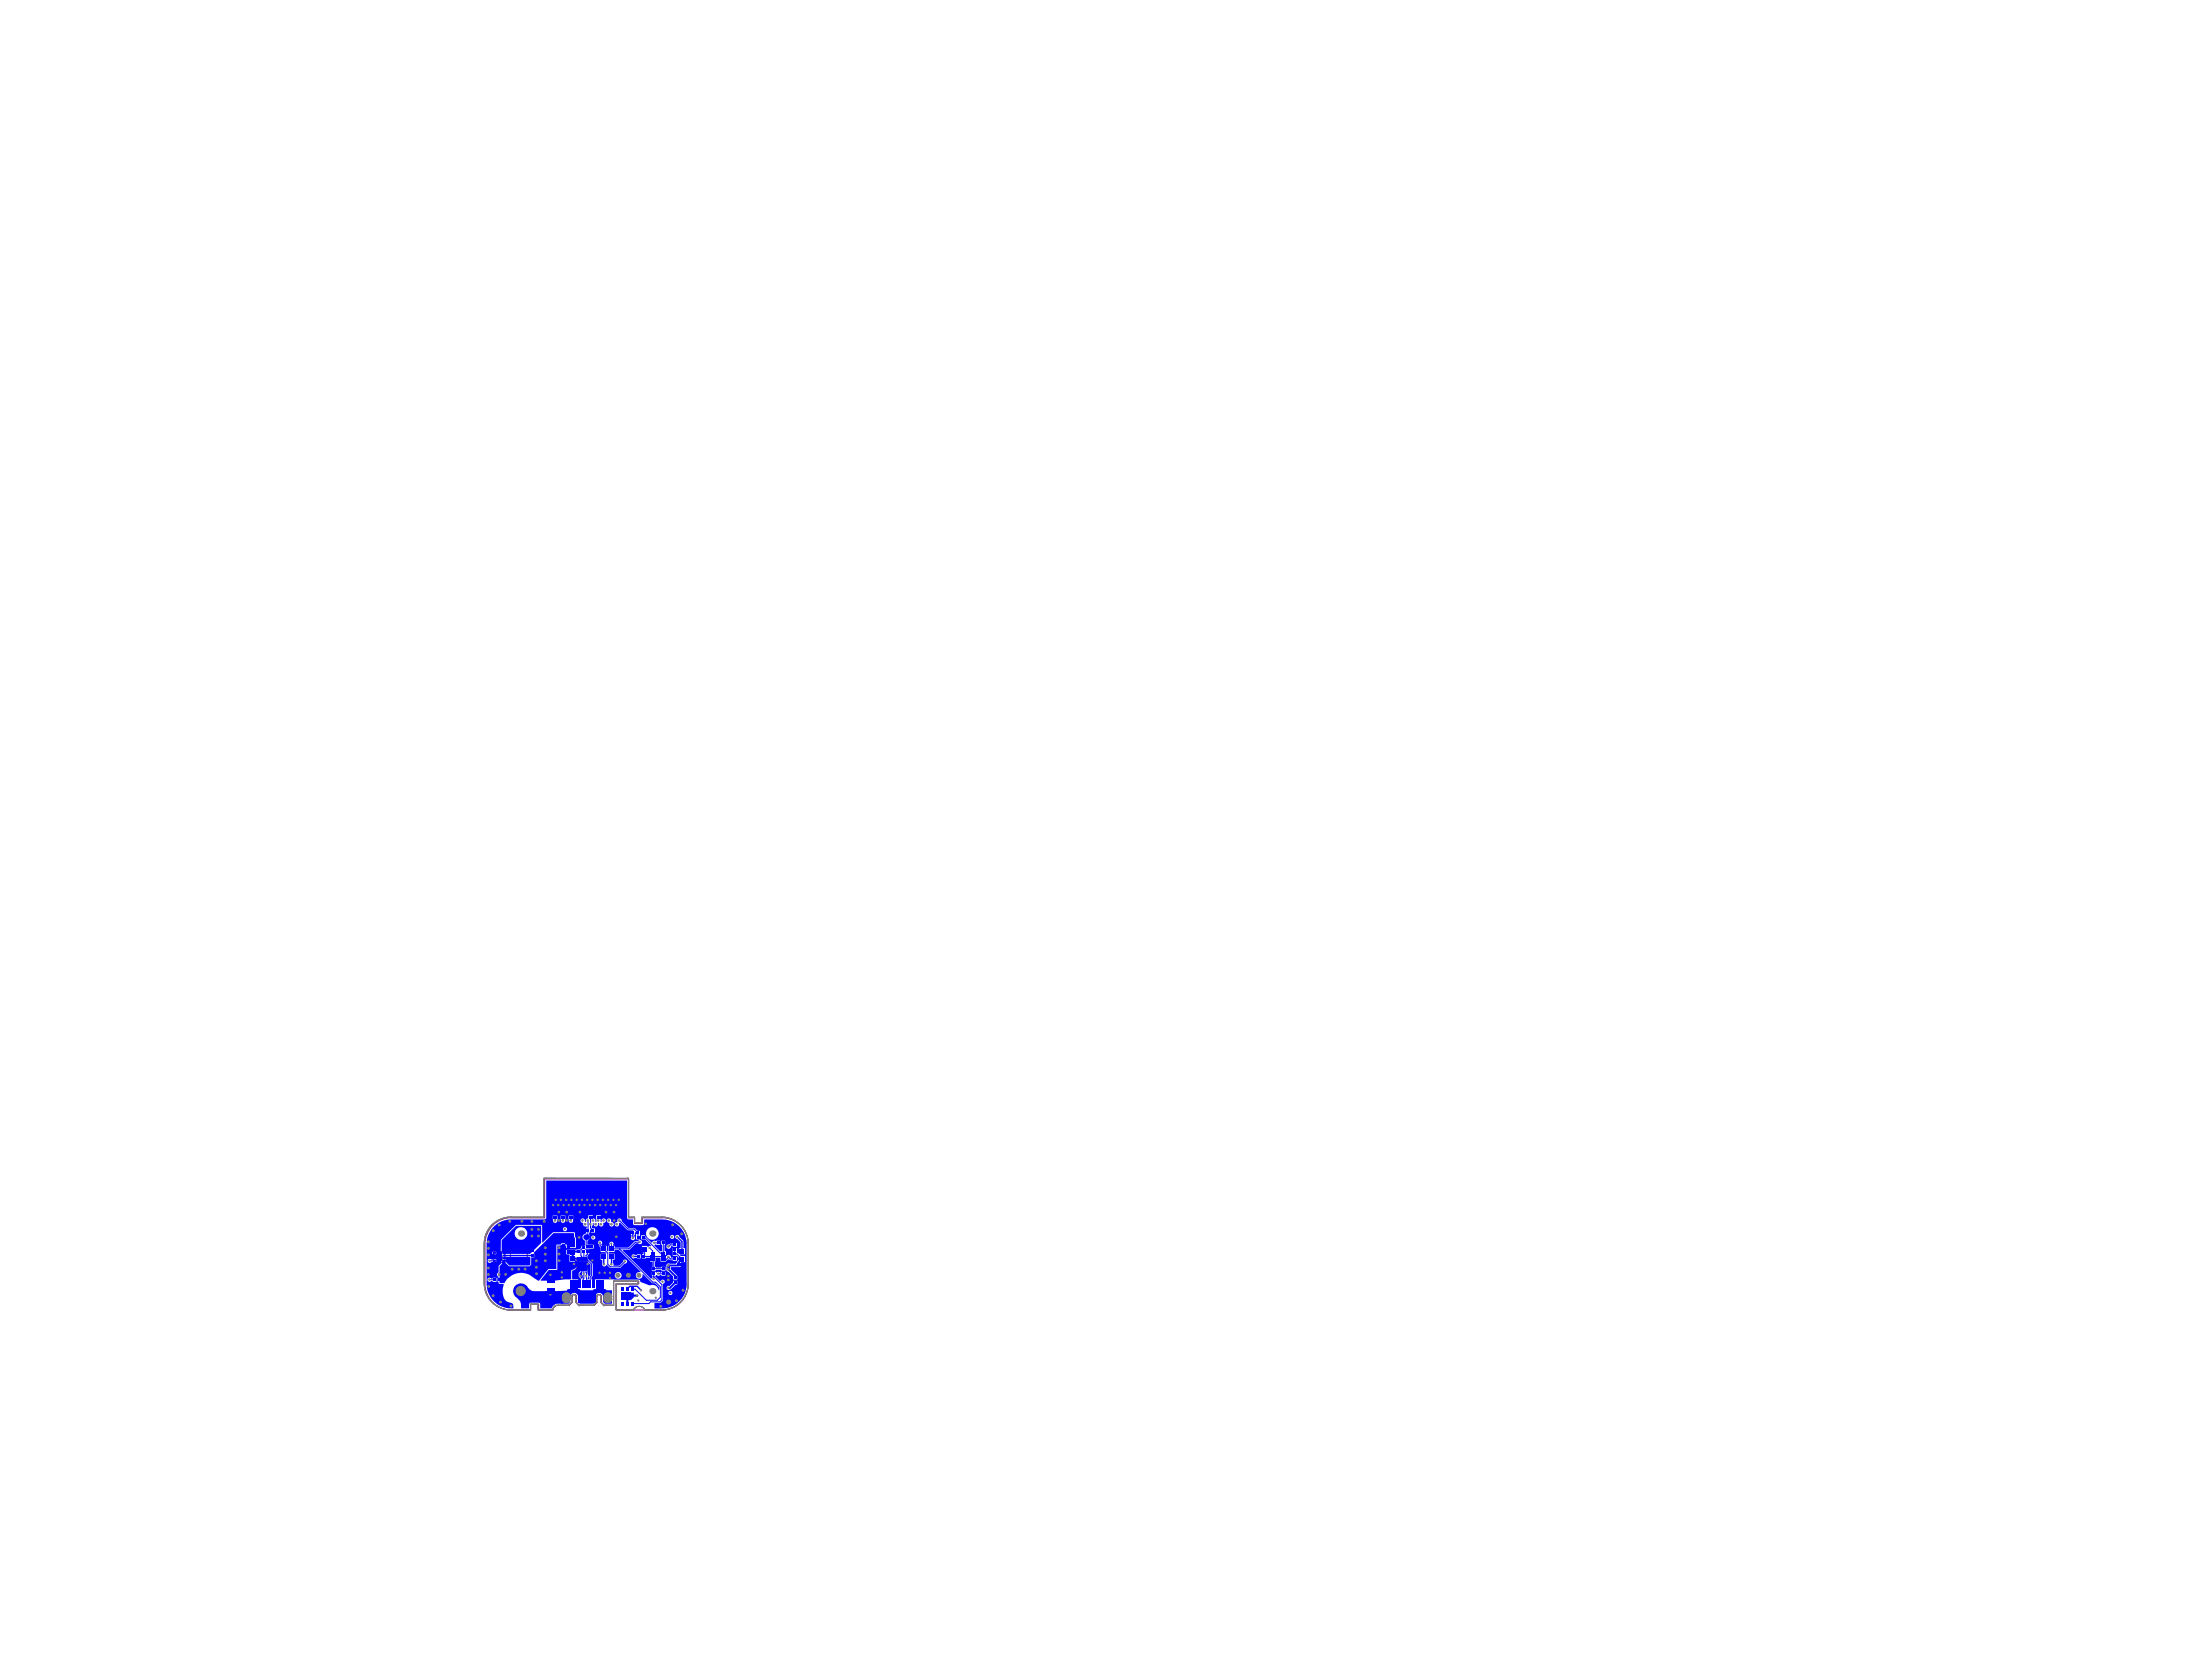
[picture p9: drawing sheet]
<svg xmlns="http://www.w3.org/2000/svg" width="269mm" height="206mm" viewBox="0 0 269 206" stroke-linecap="round" stroke-linejoin="round" font-family="sans-serif">
<path d="M60.4 150.3a3.4 3.4 0 0 1 2.3-1l4.1 .1v-4.8h10.3v4.8h.8v.7h.9v-.7l2.4-.1a3.3 3.3 0 0 1 3.3 3.3v4.9a3.2 3.2 0 0 1-3.3 3.2h-2a.82 .82 0 0 0-1.5 0h-2.1v-3.1l2.7-.1v-.3h-3v3h-1.2l-.4-.4 .1-.7a.26 .26 0 0 0-.3-.3 .26 .26 0 0 0-.3 .3v.7l-.3 .4h-1.9l-.3-.4v-.7a.26 .26 0 0 0-.3-.3 .26 .26 0 0 0-.2 .3v.7l-.4 .4h-1.4a.72 .72 0 0 0-.6 .5h-1.7l-.1-.7h-.9v.7h-2.4a3.2 3.2 0 0 1-3.3-3.2v-4.9a3.2 3.2 0 0 1 1-2.3z" fill="none" stroke="#808080" stroke-width=".12"/>
<g fill="none" stroke="#800080" stroke-width=".12">
<path d="M60.6 153.6h1.4v1.3h-1.4zM62.7 152.9h2v2.1h-2zM62.8 149.4a3.2 3.2 0 0 0-3.3 3.2v4.9a3.2 3.2 0 0 0 3.3 3.3M62.8 149.4h4.1v-4.7h10.3v4.7h.7v.7h1v-.7h2.4M70.2 159.1v.7l-.3 .4h-1.4a.64 .64 0 0 0-.6 .5h-1.8v-.7h-.9v.7h-2.4M70.5 158.8l-.2 .1-.1 .2M70.5 158.8l.1 .1 .2 .2M70.5 158.8a.28 .28 0 0 1 .3 .3M70.7 154.4h1.4v1.4h-1.4zM70.8 159.1v.7l.3 .4h1.8l.4-.4-.1-.7M73.5 158.8l.2 .1 .1 .2M73.5 158.8l-.1 .1-.2 .2"/>
<path d="M73.5 158.8l-.2 .1-.1 .2M73.5 158.8a.28 .28 0 0 1 .3 .3M73.8 159.1v.7l.4 .4h1.1v-3h3.1v.3h-2.7v3.2h5.6M81.3 149.4a3.2 3.2 0 0 1 3.2 3.2v4.9a3.2 3.2 0 0 1-3.2 3.3"/>
<circle cx="61.4" cy="154.4" r=".26"/>
<circle cx="71.3" cy="154.9" r=".26"/>
</g>
<g fill="#00f">
<path d="M77.4 158.6h.4v.6l-.4 .4z"/>
<path d="M70.2 155.9l.3-.1 .3-.2h.4v.4l-.2 .2v.5l.3 .3h-1.1z"/>
<path d="M61.8 154.3l3.3-.1v.1v.9l-.1 .1h-2.5l-.4-.4a.37 .37 0 0 0-.3-.5z"/>
<path d="M63.2 157.9a.98 .98 0 0 1 1.6 .1 .95 .95 0 0 0 .8 .4l9.5-.1v1.7h-.9l-.2-.2v-.6a.49 .49 0 0 0-.4-.6 .49 .49 0 0 0-.6 .5v.7l-.2 .2h-1.6l-.2-.2v-.6a.49 .49 0 0 0-.5-.6 .49 .49 0 0 0-.5 .5v.7l-.2 .2h-1.3a.85 .85 0 0 0-.8 .5h-1.4v-.5l-.2-.2-1 .1-.1 .1v.5h-1a1.49 1.49 0 0 0-.8-1.5 1.05 1.05 0 0 1 0-1.1z"/>
<path d="M61.7 154.6h.3v.4l.5 .4h2.5l.2-.2v-.9h.4v-.5l-.1-.1 2.4-2.4h2.6v.5l.1 .2v1h-1v-.3h-.2v-.1h-.5l-.1 .1h-.5v3h-1l-1.1 1.4-.7-.3a2.27 2.27 0 0 0-3.6 .6h-.6v-2l.3-.4z"/>
<path d="M61.6 152.2l1.7-1.8h3.1v2.1l-1.3 1.4h-3.4l-.1-.3zM63.2 151.4a.78 .78 0 0 0 1.5 0 .78 .78 0 0 0-1.5 0z"/>
<path d="M60.6 150.5a3 3 0 0 1 2.2-.9h4.1h.1l.1-.2v-4.5h9.9v4.7h.7v.6l.2 .1h1.1l.1-.7h2.6a3.1 3.1 0 0 1 2.6 3v4.9a2.98 2.98 0 0 1-2.2 2.9l-1.8 .2v-.7h.8l.3-.4v-2a.25 .25 0 0 0 .1-.4 .25 .25 0 0 0-.4 .1h-.1l-.6-.6 .1-.1 .1-.1 .2 .2 .2-.2h.2v.1h.5v-.4h-.5v.1l-.4-.1-.2 .1-.1-.1h-.5v.4h.1v.2l-.2 .2-3.5-3.4 .1-.1h.7l.9-.8h.3a.26 .26 0 0 0 .4-.1 .26 .26 0 0 0-.2-.3v-1.2h-.3l-.4-.3h-.8l-.8-.9a.27 .27 0 0 0-.3-.3 .27 .27 0 0 0-.2 .4 .34 .34 0 0 0-.3 .5 .27 .27 0 0 0 .4 .1 .27 .27 0 0 0 .1-.4l.1-.1 .9 .9 .7 .1h-.2v.7a.26 .26 0 0 0 0 .4 .26 .26 0 0 0 .4 0 .26 .26 0 0 0 0-.4v-.5h.1l.1 .9h.4v.1l-.1 .1h-.5l-.8 .8h-1.7v-.2l-.1-.1a.27 .27 0 0 0 0-.4 .27 .27 0 0 0-.4 0 .27 .27 0 0 0 0 .4l-.2 .1v.6l-.1 .1-.1-.2v-.5h-.6l-.1-.1a.27 .27 0 0 0 .1-.4 .27 .27 0 0 0-.3-.1 .27 .27 0 0 0-.2 .3l.1 .3 .2 .2v.5h.6l.1 .2h-.7v.8h.2v.5a.29 .29 0 0 0 .2 .3 .29 .29 0 0 0 .4-.2l.4 .4h1.2l.6-.6a.25 .25 0 0 0 .3-.2 .25 .25 0 0 0-.3-.3 .25 .25 0 0 0-.2 .3l-.5 .5h-.6l-.2-.3v-.4h.2v-.8h-.7v-.1l.7-.1v-.2h.6l2.6 2.6v.1a.42 .42 0 0 0-.6 .4 .42 .42 0 0 0 .5 .4 .42 .42 0 0 0 .4-.5v-.1l1.1 1.1 .4 .1 .5 .5v.3h-.1a.75 .75 0 0 0-1-.6l-1.2-.4v-.2l-.2-.1h-5.8v-.2l.2-.3v-1.4l-.7-.7v-.3l.1-.3h.2v-.4h-.5l-.1-.2h1.1v-.5h-.8v-.5a.46 .46 0 0 0 .2-.7l.1-.6h.2v.3h.4v-.5h-.2l-.2-.1 .2-.5h.1a.3 .3 0 0 0 .3 .4 .3 .3 0 0 0 .2-.4h.1a.27 .27 0 0 0 .3 .4 .27 .27 0 0 0 .2-.4 .34 .34 0 0 0 .3-.5 .31 .31 0 0 0-.4 0 .31 .31 0 0 0-.1 .3h-.1l.1-.8h-.6v.8h-.1l-.1-.3-.2-.1v-.4h-.6v.4l-.2 .1-.1 .3h-.1a.28 .28 0 0 0-.1-.4 .28 .28 0 0 0-.4 .2 .28 .28 0 0 0 .3 .4 .37 .37 0 0 0 .4 .4v.2h-.1l.1 .7a.44 .44 0 0 0-.5 .3 .44 .44 0 0 0 .3 .5v.6l-.4 .1v.2l-.2 .2-1.7 .1v.5h.4v.9h.7v-.2h.1v.1h1.3l.5 .5v1.3l-.2 .1v.4h-.1l-.1-.1 .1-.3-.1-.2v-.9h-.6v.6l-.1 .2 .1 .2v.3l-.1 .1-.3-.3v-.3l.2-.2v-.6h-.6a.71 .71 0 0 1-.6 .4v1.1h-.8l-1.3 .1h-1.6l.9-1.3h1.1v-3h.4l.2-.1h.2l.1 .1h.2v.3h1.2v-.1v-1l-.1-.3v-.4l-.1-.1h-2.6l-1.3 1.3-.1-.1v-2l-.1-.1h-3.1l-1.8 1.8v1.5l.1 .6-.1 .4a.83 .83 0 0 1-.3 .8v.7a.28 .28 0 0 0-.2 .3 .28 .28 0 0 0 .2 .3v.1h-.1v.5h.1v.1l.1 .1h.5l-.1 .5a1.68 1.68 0 0 0 .6 1.7l.3 .1a.39 .39 0 0 1 .4 .5v.2h-.2a3 3 0 0 1-3.1-3l.1-5.3a2.95 2.95 0 0 1 .8-1.7zM69.8 149.2v.4a.31 .31 0 0 0 .3 .5 .31 .31 0 0 0 .3-.5v-.4zM68.8 149.2v.4a.31 .31 0 0 0 .3 .5 .31 .31 0 0 0 .3-.5v-.4zM67.9 149.2v.4a.31 .31 0 0 0 .2 .5 .31 .31 0 0 0 .3-.5v-.4zM74.6 149.6a.34 .34 0 0 0 .2 .5 .27 .27 0 0 0 .2 .4 .27 .27 0 0 0 .4-.3 .27 .27 0 0 0-.4-.2v-.1a.27 .27 0 0 0-.1-.4 .27 .27 0 0 0-.3 .1zM69.1 150.8a.25 .25 0 0 0 .5 0 .25 .25 0 0 0-.5 0zM82.3 151.8a.25 .25 0 0 0 .5 0 .25 .25 0 0 0-.5 0zM72.6 151.9a.25 .25 0 0 0 .5 0 .25 .25 0 0 0-.5 0zM79.3 151.4a.8 .8 0 0 0 1.6 0 .8 .8 0 0 0-1.6 0zM81.9 152.8a.3 .3 0 0 0 .1 .4 .3 .3 0 0 0 .4-.3h.2v.1h.5v-.5h-.5v.1h-.3zM78.7 151.6v.5h.5l.7 .8h-.2l-.2 .1v-.1h-.7v.7h.2v.3h-.2v.5l1-.1v.5h.3v.6h-.1v.5h.5v-.1l1.2 .1v-.5h-.5v.1h-.7v-.1h-.1l.1-1.1h.6v.5h.6l.3-.3 .6 .1v.1h.5v-.5h-.5v.1h-.2a.31 .31 0 0 0-.2-.3 .31 .31 0 0 0-.4 .1h-.1v-.6h-.1v-1.3h-.4l.1 1.3-.3 .1-.7-.8 .2-.1 .5 .1v-.6l-.8 .1-.2 .2-.8-.8v-.1zM83 151.6l-.1 .3 .6 .5v.8h-.2v.6l-.2-.1v-.6h-.5v1h.5l.2 .3v.2l-.3 .5-1-.1-.2 .3v.6l.8 .7v.4h.5v-.5l-.7-.7-.1-.3 1.3-.1v-.5h.5v-.8h-.5l-.2-.1 .1-.1h.6v-.7h-.2v-.9l-.6-.7-.2-.1zM60.5 153.6l-.1 .2 .4 .1a.18 .18 0 0 0 .2-.2 .18 .18 0 0 0-.2-.1zM77.6 154a.26 .26 0 0 0 0 .4 .26 .26 0 0 0 .4 0h.6v-.5h-.4v.1l-.4-.1zM59.9 154.5a.26 .26 0 0 0 .1 .4 .26 .26 0 0 0 .3-.1l.5 .1a.18 .18 0 0 0 .2-.2 .18 .18 0 0 0-.2-.2l-.5 .1-.2-.1zM75.5 156.5a.42 .42 0 0 0 .8 0 .42 .42 0 0 0-.8 0zM59.9 156.9a.26 .26 0 0 0 0 .3 .26 .26 0 0 0 .4 0h.2v.1h.4v-.5h-.4v.1l-.4-.1zM81.9 157.8a.3 .3 0 0 0 .1 .5 .3 .3 0 0 0 .4-.1l.5-.6h.2v-.4h-.5v.2l-.4 .4zM82 158.7a.3 .3 0 0 0 .6 0 .3 .3 0 0 0-.6 0z"/>
</g>
<path d="M60.7 152.1l-.3 .3M67.6 158.3v.5" fill="none" stroke="#00f" stroke-width=".16"/>
<path d="M61.9 155.6l-.1 .3M63.7 155.8h.1M64.5 155.7v.1" fill="none" stroke="#00f" stroke-width=".33"/>
<path d="M62.6 152.1v.2" fill="none" stroke="#00f" stroke-width=".13"/>
<path d="M67.6 157.1h.1" fill="none" stroke="#00f" stroke-width=".26"/>
<circle cx="69" cy="158.7" r=".32" fill="#00f"/>
<path d="M68.7 153.1l.2-.3h.2l.4 .4h1.4l.1-.1" fill="none" stroke="#00f" stroke-width=".15"/>
<path d="M61.9 154.1h3.4M68.1 149.3v.5M69.1 149.4v.4M70.1 149.3v.5M74.1 154.2l.1 1M75.1 154.2v1M77 158.1l.3-.3h.9l.5 .5M77.7 151.3v.6M77.8 154.2h.6M83.1 151.8l.6 .6v1.1" fill="none" stroke="#00f" stroke-width=".16"/>
<path d="M67.6 156.4v.7M69.7 153.6h.5M70.2 153.6l.1 .1-.1 .7h.9M70.3 152.8h-.1h-.5M70.6 156.5l.6 .5v.5M71 153.6h-.8M71.1 155.8h-.2l-.3 .3v.4M71.1 154.4h.1M73.6 156.2l-.8 .8v.5M78.2 159h-1.3l-.1 .1 .2 .1v.8" fill="none" stroke="#00f" stroke-width=".26"/>
<g fill="none" stroke="#00f" stroke-width=".12">
<path d="M60.1 154.7h.6M60.1 157h.6M71.6 153.1l-.3 .2v.8l.1 .1v.2M71.6 153.6l.1 .8M71.7 155.8l-.1 1.7M71.9 155.8l.1 1.7M72.1 153.6v.3l-.2 .2v.3l.7 .7v1.4l-.2 .2v.8M72.2 149.8v1.8l-.3 .2v1l.2 .2h.5M72.5 149.3v1.4l.3 .3M73.5 149.3v.5M73.7 152.5v.3l.9 1v1.3l.3 .3h1.2l.6-.6M76 149.8l1.1 1h.7l.5 .5v.5"/>
<path d="M76.1 153.2l4 4.1h.4l.6 .6v1.3l-.4 .3h-1.4l-1.3-1.3h-.3M78.3 151.8h.1M78.6 152.4h-.6l-.8 .8h-2.1v-.6M78.9 151.8h.2l1.9 2h.4v-1.3M79.1 153.3v.8l-.1 .1h2.4M79.8 153.1l.3 .4v.3M80.1 154.6l.2 .1v1h1.1M80.3 156.6l1 1v1.9l-.3 .2h-1.1l-.3 .3h-2M80.3 156.3l-.1 .7M80.3 152.4l.5 .1M80.8 156.3h.1M80.8 156.3h.6"/>
<path d="M82.8 154.5h-.5l-.2-.2-.4 .3h-.3M82.8 152.8h-.5l-.2 .2"/>
</g>
<path d="M82.1 155.8l.8 .8v.2M82.1 155.3h1.2M82.9 157.4l-.7 .6h-.1M83.7 154.5l-.4 .4v.3" fill="none" stroke="#00f" stroke-width=".23"/>
<path d="M82.1 155.3h.1M82.8 153.4v.5h.3l.6 .6" fill="none" stroke="#00f" stroke-width=".13"/>
<path d="M60 152.4h.4M61.8 155.9l-.5 .5M61.8 155.7l2.7 .1M61.9 154.7v.9M69.8 158.3h1.3M70.6 156.5h.1M72.9 158.3h1.4M82.1 155.3v.5" fill="none" stroke="#00f" stroke-width=".33"/>
<path d="M62.6 152.3l1.1 1M69 158.7v1" fill="none" stroke="#00f" stroke-width=".64"/>
<path d="M67 158.4h1.2v.8h-1.2z" fill-rule="evenodd" fill="#00f"/>
<circle cx="64" cy="158.4" r=".7" fill="none" stroke="#00f" stroke-width=".33"/>
<g fill="#808080">
<circle cx="75.9" cy="147.2" r=".15"/>
<circle cx="75.6" cy="147.9" r=".15"/>
<circle cx="75.3" cy="147.2" r=".14"/>
<circle cx="75" cy="147.9" r=".15"/>
<circle cx="74.7" cy="147.2" r=".15"/>
<circle cx="74.3" cy="147.9" r=".14"/>
<circle cx="74" cy="147.2" r=".15"/>
<circle cx="73.7" cy="147.9" r=".15"/>
<circle cx="73.4" cy="147.2" r=".14"/>
<circle cx="73" cy="147.9" r=".15"/>
<circle cx="72.7" cy="147.2" r=".15"/>
<circle cx="72.4" cy="147.9" r=".14"/>
<circle cx="72.1" cy="147.2" r=".15"/>
<circle cx="71.8" cy="147.9" r=".15"/>
<circle cx="71.4" cy="147.2" r=".14"/>
<circle cx="71.1" cy="147.9" r=".15"/>
<circle cx="70.8" cy="147.2" r=".15"/>
<circle cx="70.5" cy="147.9" r=".15"/>
<circle cx="70.1" cy="147.2" r=".14"/>
<circle cx="69.8" cy="147.9" r=".15"/>
<circle cx="69.5" cy="147.2" r=".15"/>
<circle cx="69.2" cy="147.9" r=".14"/>
<circle cx="68.9" cy="147.2" r=".15"/>
<circle cx="68.5" cy="147.9" r=".15"/>
<circle cx="68.2" cy="147.2" r=".14"/>
<circle cx="67.9" cy="147.9" r=".15"/>
<circle cx="71.1" cy="151.8" r=".17"/>
<circle cx="72.1" cy="155.1" r=".15"/>
<circle cx="71.6" cy="156.3" r=".15"/>
<circle cx="72" cy="156.6" r=".14"/>
<circle cx="78.4" cy="159.6" r=".15"/>
<circle cx="78.7" cy="158.3" r=".15"/>
<circle cx="78.2" cy="159" r=".15"/>
<circle cx="64.1" cy="149.9" r=".18"/>
<circle cx="62.6" cy="149.9" r=".18"/>
<circle cx="61.3" cy="150.3" r=".18"/>
<circle cx="80.2" cy="156.9" r=".15"/>
<circle cx="80.5" cy="159.2" r=".14"/>
<circle cx="73.6" cy="156.2" r=".15"/>
<circle cx="74.1" cy="155.1" r=".15"/>
<circle cx="71.8" cy="150.2" r=".16"/>
<circle cx="70" cy="149.8" r=".16"/>
<circle cx="69.6" cy="149.8" r=".16"/>
<circle cx="73.1" cy="150.2" r=".16"/>
<circle cx="73.4" cy="149.8" r=".16"/>
<circle cx="74.1" cy="149.8" r=".16"/>
<circle cx="72.8" cy="149.8" r=".16"/>
<circle cx="72.5" cy="150.2" r=".16"/>
<circle cx="71.5" cy="149.8" r=".16"/>
<circle cx="72.1" cy="149.8" r=".16"/>
<circle cx="73.8" cy="150.2" r=".16"/>
<circle cx="69.3" cy="150.8" r=".14"/>
<circle cx="69.1" cy="149.8" r=".16"/>
<circle cx="68.6" cy="149.8" r=".16"/>
<circle cx="68.1" cy="149.8" r=".16"/>
<circle cx="82.1" cy="159.8" r=".31"/>
<circle cx="61.4" cy="159.8" r=".18"/>
<circle cx="60.5" cy="151" r=".18"/>
<circle cx="78.5" cy="152.4" r=".14"/>
<circle cx="76.7" cy="154.8" r=".15"/>
<circle cx="60" cy="157" r=".14"/>
<circle cx="60.1" cy="154.7" r=".14"/>
<circle cx="59.9" cy="156.4" r=".18"/>
<circle cx="59.9" cy="155.6" r=".17"/>
<circle cx="62.1" cy="156.4" r=".17"/>
<circle cx="63.7" cy="155.7" r=".18"/>
<circle cx="62.9" cy="155.7" r=".18"/>
<circle cx="64.5" cy="155.7" r=".18"/>
<circle cx="65.3" cy="150.9" r=".18"/>
<circle cx="65.3" cy="151.7" r=".17"/>
<circle cx="68.6" cy="153.9" r=".18"/>
<circle cx="68.6" cy="153.1" r=".18"/>
<circle cx="68.6" cy="154.7" r=".18"/>
<circle cx="67.6" cy="158.8" r=".14"/>
<circle cx="82" cy="156.6" r=".16"/>
<circle cx="82" cy="155.3" r=".16"/>
<circle cx="71.2" cy="148.7" r=".16"/>
<circle cx="74.7" cy="149.8" r=".17"/>
<circle cx="75" cy="150.2" r=".16"/>
<circle cx="75.4" cy="149.8" r=".16"/>
<circle cx="74.4" cy="148.7" r=".16"/>
<circle cx="69.6" cy="148.7" r=".16"/>
<circle cx="68.6" cy="148.7" r=".16"/>
<circle cx="75.4" cy="148.7" r=".16"/>
<circle cx="74.2" cy="156.2" r=".15"/>
<circle cx="74.9" cy="156.2" r=".14"/>
<circle cx="66.9" cy="153.9" r=".18"/>
<circle cx="74.9" cy="156.8" r=".14"/>
<circle cx="63.9" cy="158.4" r=".63"/>
<circle cx="75" cy="155.1" r=".15"/>
<circle cx="82" cy="154.2" r=".16"/>
<circle cx="82" cy="155.8" r=".16"/>
<circle cx="82" cy="157" r=".16"/>
<circle cx="82" cy="152.9" r=".16"/>
<circle cx="80.8" cy="156.3" r=".15"/>
<circle cx="76" cy="149.8" r=".16"/>
<circle cx="75.7" cy="150.2" r=".16"/>
<circle cx="59.9" cy="153.2" r=".18"/>
<circle cx="59.9" cy="154" r=".18"/>
<circle cx="59.9" cy="152.4" r=".18"/>
<circle cx="75.7" cy="151.8" r=".16"/>
<circle cx="75" cy="152.6" r=".14"/>
<circle cx="77.1" cy="156.5" r=".3"/>
<circle cx="78.4" cy="156.5" r=".3"/>
<circle cx="75.9" cy="156.5" r=".31"/>
<circle cx="77.7" cy="154.2" r=".15"/>
<circle cx="77.7" cy="151.9" r=".14"/>
<circle cx="66.1" cy="151.7" r=".17"/>
<circle cx="66.1" cy="150.9" r=".18"/>
<circle cx="65.8" cy="155.5" r=".18"/>
<circle cx="65.8" cy="154.7" r=".18"/>
<circle cx="65.9" cy="156.3" r=".18"/>
<circle cx="81.3" cy="157.3" r=".15"/>
<circle cx="79.7" cy="153.1" r=".15"/>
<circle cx="80.3" cy="152.5" r=".14"/>
<circle cx="61.3" cy="156.4" r=".18"/>
<circle cx="79.3" cy="150.2" r=".15"/>
<circle cx="82.5" cy="151.8" r=".14"/>
<circle cx="83.1" cy="151.8" r=".15"/>
<circle cx="82" cy="158" r=".15"/>
<circle cx="82.3" cy="158.6" r=".14"/>
<circle cx="72.6" cy="159.2" r=".15"/>
<circle cx="67.6" cy="156.4" r=".15"/>
<circle cx="71.4" cy="159.2" r=".14"/>
<circle cx="73.6" cy="157.9" r=".15"/>
<circle cx="70.4" cy="158" r=".14"/>
<circle cx="73.6" cy="152.5" r=".14"/>
<circle cx="72.8" cy="151.8" r=".15"/>
<circle cx="66.9" cy="154.7" r=".18"/>
<circle cx="66.9" cy="153.1" r=".18"/>
<circle cx="72.7" cy="154.7" r=".14"/>
<circle cx="69" cy="156.7" r=".14"/>
<circle cx="71.3" cy="156.6" r=".14"/>
<circle cx="60" cy="157.9" r=".18"/>
<circle cx="60.5" cy="159" r=".18"/>
<circle cx="65.3" cy="149.9" r=".18"/>
<circle cx="66.8" cy="149.9" r=".18"/>
<circle cx="62.7" cy="160.3" r=".18"/>
<circle cx="82.6" cy="150.3" r=".18"/>
<circle cx="83.7" cy="151.4" r=".18"/>
<circle cx="83.8" cy="158.3" r=".18"/>
<circle cx="83" cy="159.6" r=".18"/>
<circle cx="81.1" cy="160.3" r=".18"/>
<circle cx="69" cy="156.1" r=".15"/>
<circle cx="70.5" cy="155.1" r=".15"/>
<circle cx="61.3" cy="154.5" r=".2"/>
<circle cx="61.3" cy="154" r=".2"/>
<circle cx="71.2" cy="155.1" r=".16"/>
<circle cx="71.7" cy="155.1" r=".16"/>
<circle cx="64" cy="151.4" r=".38"/>
<circle cx="69.5" cy="159.4" r=".48"/>
<circle cx="69.5" cy="159.1" r=".48"/>
<circle cx="74.6" cy="159.1" r=".48"/>
<circle cx="74.6" cy="159.4" r=".48"/>
<circle cx="80.1" cy="158.4" r=".38"/>
<circle cx="80.1" cy="151.4" r=".38"/>
</g>
<g fill="#808080">
<path d="M69 159.1l.5-.5 .4 .5v.3l-.4 .5-.5-.5z" fill-rule="evenodd"/>
<path d="M74.1 159.1l.5-.5 .4 .5v.3l-.4 .5-.5-.5z" fill-rule="evenodd"/>
</g>
<g fill="#00f">
<path d="M60.5 156.9h.3v.3h-.3z" fill-rule="evenodd"/>
<path d="M61.2 156.9h.3v.3h-.3z" fill-rule="evenodd"/>
<path d="M60.5 155.4h.5v.6h-.5z" fill-rule="evenodd"/>
<path d="M60.5 154.3h.3l.1 .1-.3 .1z" fill-rule="evenodd"/>
</g>
<path d="M60.6 154.3h.1M60.6 154.4h.1M60.8 154.4h.1M60.8 154.3h.1" fill="none" stroke="#00f" stroke-width=".12"/>
<path d="M60.5 154.7l.3-.1 .1 .2h-.3z" fill-rule="evenodd" fill="#00f"/>
<path d="M60.6 154.7h.1M60.6 154.8h.1M60.8 154.8h.1M60.8 154.7h.1" fill="none" stroke="#00f" stroke-width=".12"/>
<path d="M60.5 153.7l.3-.1 .1 .2h-.3z" fill-rule="evenodd" fill="#00f"/>
<path d="M60.6 153.7h.1M60.6 153.8h.1M60.8 153.8h.1M60.8 153.7h.1" fill="none" stroke="#00f" stroke-width=".12"/>
<path d="M61.7 154.7l.3-.1v.2h-.3z" fill-rule="evenodd" fill="#00f"/>
<path d="M61.7 154.7h.1M61.7 154.8h.1M62 154.8h.1M62 154.7h.1" fill="none" stroke="#00f" stroke-width=".12"/>
<path d="M61.7 154.3h.3v.1l-.3 .1z" fill-rule="evenodd" fill="#00f"/>
<path d="M61.7 154.3h.1M61.7 154.4h.1M62 154.4h.1M62 154.3h.1" fill="none" stroke="#00f" stroke-width=".12"/>
<path d="M61.7 153.7l.3-.1v.2h-.3z" fill-rule="evenodd" fill="#00f"/>
<path d="M61.7 153.7h.1M61.7 153.8h.1M62 153.8h.1M62 153.7h.1" fill="none" stroke="#00f" stroke-width=".12"/>
<g fill="#00f">
<path d="M67.1 158h.9v.8h-.9z" fill-rule="evenodd"/>
<path d="M67.1 156.7h.9v.8h-.9z" fill-rule="evenodd"/>
<path d="M69 153.4h.3v.4h-.3z" fill-rule="evenodd"/>
<path d="M68.9 149.3h.4v.2h-.4z" fill-rule="evenodd"/>
<path d="M70 154.1h.5v.6h-.5z" fill-rule="evenodd"/>
<path d="M69.6 153.4h.3v.4h-.3z" fill-rule="evenodd"/>
<path d="M69.9 149.3h.4v.2h-.4z" fill-rule="evenodd"/>
<path d="M70.8 155.5h.2v.5h-.2z" fill-rule="evenodd"/>
<path d="M71.1 155.5h.1v.5h-.1z" fill-rule="evenodd"/>
<path d="M71.3 155.5h.2v.5h-.2z" fill-rule="evenodd"/>
<path d="M71.6 155.5h.1v.5h-.1z" fill-rule="evenodd"/>
<path d="M71.9 155.5h.1v.5h-.1z" fill-rule="evenodd"/>
<path d="M70.8 154.2h.2v.5h-.2z" fill-rule="evenodd"/>
<path d="M71.1 154.2h.1v.5h-.1z" fill-rule="evenodd"/>
<path d="M71.3 154.2h.2v.5h-.2z" fill-rule="evenodd"/>
<path d="M71.6 154.2h.1v.5h-.1z" fill-rule="evenodd"/>
<path d="M71.9 154.2h.1v.5h-.1z" fill-rule="evenodd"/>
<path d="M70.8 153h.3v.3h-.3z" fill-rule="evenodd"/>
<path d="M71.5 153h.3v.3h-.3z" fill-rule="evenodd"/>
<path d="M70.8 153.4h.3v.3h-.3z" fill-rule="evenodd"/>
<path d="M71.5 153.4h.3v.3h-.3z" fill-rule="evenodd"/>
<path d="M72.4 153.5h.4v.2h-.4z" fill-rule="evenodd"/>
<path d="M72.4 152.8h.4v.3h-.4z" fill-rule="evenodd"/>
<path d="M72.6 150.8h.3v.3h-.3z" fill-rule="evenodd"/>
<path d="M72.3 149.2h.4v.3h-.4z" fill-rule="evenodd"/>
<path d="M73.8 153h.6v.5h-.6z" fill-rule="evenodd"/>
<path d="M74.8 152.9h.6v.6h-.6z" fill-rule="evenodd"/>
<path d="M76.2 159.8h.3v.4h-.3z" fill-rule="evenodd"/>
<path d="M76.9 159.8h.2v.4h-.2z" fill-rule="evenodd"/>
<path d="M76.3 158h.2v.4h-.2z" fill-rule="evenodd"/>
<path d="M76.9 158h.3v.4h-.3z" fill-rule="evenodd"/>
<path d="M77.5 159.8h.3v.4h-.3z" fill-rule="evenodd"/>
<path d="M77.5 158h.3v.4h-.3z" fill-rule="evenodd"/>
<path d="M77.9 153h.5v.6h-.5z" fill-rule="evenodd"/>
<path d="M78.2 151.7h.3v.3h-.3z" fill-rule="evenodd"/>
<path d="M78.9 153h.5v.6h-.5z" fill-rule="evenodd"/>
<path d="M78.8 151.7h.3v.3h-.3z" fill-rule="evenodd"/>
<path d="M80.1 156.1h.3v.3h-.3z" fill-rule="evenodd"/>
<path d="M80.1 155.5h.3v.3h-.3z" fill-rule="evenodd"/>
<path d="M82.7 157.2h.4v.3h-.4z" fill-rule="evenodd"/>
<path d="M83.1 155.7h.4v.3h-.4z" fill-rule="evenodd"/>
<path d="M82.7 154.3h.3v.3h-.3z" fill-rule="evenodd"/>
<path d="M82.7 153.2h.3v.3h-.3z" fill-rule="evenodd"/>
<path d="M60.6 154h.2l.1 .1h-.3z" fill-rule="evenodd"/>
</g>
<path d="M60.6 154h.1M60.6 154.1h.1M60.8 154.1h.1M60.8 154h.1" fill="none" stroke="#00f" stroke-width=".12"/>
<path d="M61.7 154h.3v.1l-.3 .1z" fill-rule="evenodd" fill="#00f"/>
<path d="M61.7 154h.1M61.7 154.1h.1M62 154.1h.1M62 154h.1" fill="none" stroke="#00f" stroke-width=".12"/>
<g fill="#00f">
<path d="M69 152.6h.3v.4h-.3z" fill-rule="evenodd"/>
<path d="M68.9 148.6h.4v.3h-.4z" fill-rule="evenodd"/>
<path d="M69.6 152.6h.3v.4h-.3z" fill-rule="evenodd"/>
<path d="M70 153.4h.6v.6h-.6z" fill-rule="evenodd"/>
<path d="M70 152.5h.6v.5h-.6z" fill-rule="evenodd"/>
<path d="M69.9 148.6h.4v.3h-.4z" fill-rule="evenodd"/>
<path d="M71 158.6h.9v1.2h-.9z" fill-rule="evenodd"/>
<path d="M70.9 154.8h1v.6h-1z" fill-rule="evenodd"/>
<path d="M72.2 158.6h.9v1.2h-.9z" fill-rule="evenodd"/>
<path d="M72.3 148.6h.4v.3h-.4z" fill-rule="evenodd"/>
<path d="M73.8 153.9h.6v.6h-.6z" fill-rule="evenodd"/>
<path d="M74.8 153.9h.6v.6h-.6z" fill-rule="evenodd"/>
<path d="M78.3 154h.3v.3h-.3z" fill-rule="evenodd"/>
<path d="M77.5 151.1h.3v.3h-.3z" fill-rule="evenodd"/>
<path d="M78.2 151.1h.3v.3h-.3z" fill-rule="evenodd"/>
<path d="M78.9 154h.3v.3h-.3z" fill-rule="evenodd"/>
<path d="M80.6 152.3h.3v.4h-.3z" fill-rule="evenodd"/>
<path d="M82.7 152.6h.3v.3h-.3z" fill-rule="evenodd"/>
<path d="M82.7 156.6h.4v.3h-.4z" fill-rule="evenodd"/>
<path d="M83.1 155.1h.4v.3h-.4z" fill-rule="evenodd"/>
<path d="M82.7 153.7h.3v.3h-.3z" fill-rule="evenodd"/>
<path d="M71 157.1h.3v.9h-.3z" fill-rule="evenodd"/>
<path d="M71.4 157.1h.3v.9h-.3z" fill-rule="evenodd"/>
<path d="M72.3 157.1h.3v.9h-.3z" fill-rule="evenodd"/>
<path d="M72.7 157.1h.3v.9h-.3z" fill-rule="evenodd"/>
<path d="M61.5 155.4h.5v.6h-.5z" fill-rule="evenodd"/>
<path d="M62.7 154.3h2v.7h-2z" fill-rule="evenodd"/>
<path d="M65.2 153.3h.3v.3h-.3z" fill-rule="evenodd"/>
<path d="M62.7 152.9h2v.8h-2z" fill-rule="evenodd"/>
<path d="M69 154.1h.5v.6h-.5z" fill-rule="evenodd"/>
<path d="M71.9 153.5h.4v.2h-.4z" fill-rule="evenodd"/>
<path d="M71.9 152.8h.4v.3h-.4z" fill-rule="evenodd"/>
<path d="M72 150.8h.3v.3h-.3z" fill-rule="evenodd"/>
<path d="M68 149.3h.3v.2h-.3z" fill-rule="evenodd"/>
<path d="M73.3 149.2h.4v.3h-.4z" fill-rule="evenodd"/>
<path d="M81.3 155.5h.3v.3h-.3z" fill-rule="evenodd"/>
<path d="M81.3 156.1h.3v.3h-.3z" fill-rule="evenodd"/>
<path d="M79.9 154.5h.5v.2h-.5z" fill-rule="evenodd"/>
<path d="M79.9 154h.5v.3h-.5z" fill-rule="evenodd"/>
<path d="M81.2 154.5h.5v.2h-.5z" fill-rule="evenodd"/>
<path d="M81.2 154h.5v.3h-.5z" fill-rule="evenodd"/>
<path d="M79.9 153.6h.5v.3h-.5z" fill-rule="evenodd"/>
<path d="M81.2 153.6h.4v.3h-.4z" fill-rule="evenodd"/>
<path d="M83.4 154.2h.6v.6h-.6z" fill-rule="evenodd"/>
<path d="M83.4 153.2h.6v.6h-.6z" fill-rule="evenodd"/>
<path d="M61 153.7h.6v1h-.6z" fill-rule="evenodd"/>
<path d="M65.2 153.9h.3v.3h-.3z" fill-rule="evenodd"/>
<path d="M69.3 156.2h.5v.5h-.5z" fill-rule="evenodd"/>
<path d="M70.3 156.2h.5v.5h-.5z" fill-rule="evenodd"/>
<path d="M68 148.6h.3v.3h-.3z" fill-rule="evenodd"/>
<path d="M76.3 158.6h1.1v.9h-1.1z" fill-rule="evenodd"/>
<path d="M73.3 148.6h.4v.3h-.4z" fill-rule="evenodd"/>
<path d="M81.3 152.3h.3v.4h-.3z" fill-rule="evenodd"/>
<path d="M60.3 151.6h.8v1.1h-.8z" fill-rule="evenodd"/>
<path d="M69.9 157.1h1v1.3h-1z" fill-rule="evenodd"/>
<path d="M71.9 157.1h.3v.9h-.3z" fill-rule="evenodd"/>
<path d="M73.1 157.1h1v1.3h-1z" fill-rule="evenodd"/>
<path d="M62.2 151.6h.9v1.1h-.9z" fill-rule="evenodd"/>
</g>
<circle cx="71.9" cy="151.8" r=".35" fill="#00f"/>
<path d="M60.4 150.3a3.4 3.4 0 0 1 2.3-1l4.1 .1v-4.8h10.3v4.8h.8v.7h.9v-.7l2.4-.1a3.3 3.3 0 0 1 3.3 3.3v4.9a3.2 3.2 0 0 1-3.3 3.2h-2a.82 .82 0 0 0-1.5 0h-2.1v-3.1l2.7-.1v-.3h-3v3h-1.2l-.4-.4 .1-.7a.26 .26 0 0 0-.3-.3 .26 .26 0 0 0-.3 .3v.7l-.3 .4h-1.9l-.3-.4v-.7a.26 .26 0 0 0-.3-.3 .26 .26 0 0 0-.2 .3v.7l-.4 .4h-1.4a.72 .72 0 0 0-.6 .5h-1.7l-.1-.7h-.9v.7h-2.4a3.2 3.2 0 0 1-3.3-3.2v-4.9a3.2 3.2 0 0 1 1-2.3z" fill="none" stroke="#808080" stroke-width=".12"/>
</svg>
